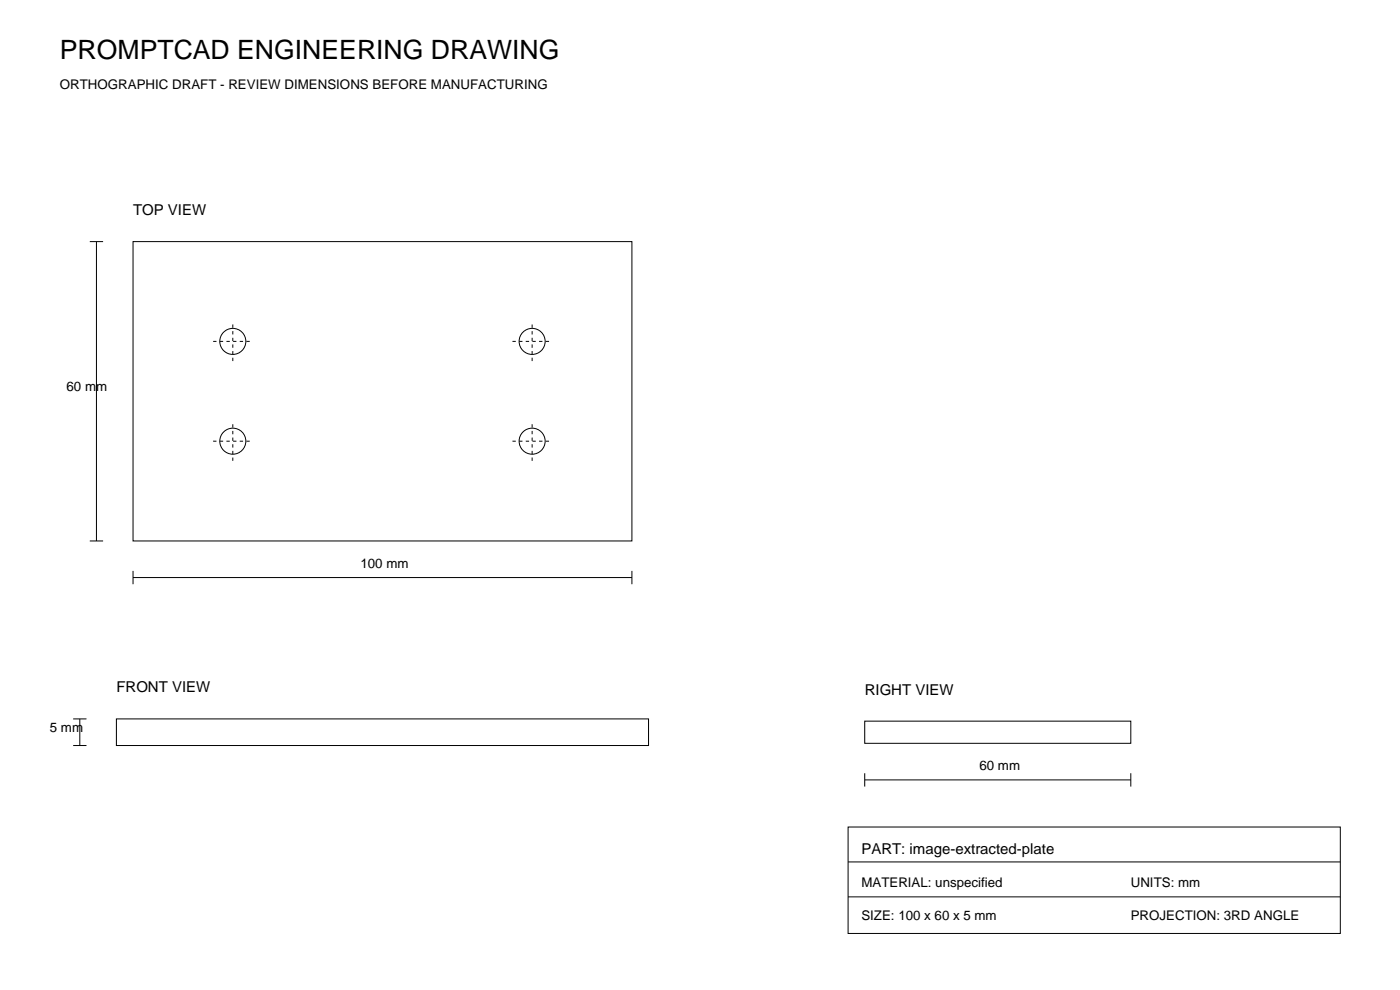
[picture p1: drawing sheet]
<svg xmlns="http://www.w3.org/2000/svg" width="297mm" height="210mm" viewBox="0 0 297 210" stroke-linecap="round" stroke-linejoin="round" font-family="sans-serif">
<defs><g id="words">
<text font-size="5.6" x="12.7" y="12.4">PROMPTCAD ENGINEERING DRAWING</text>
<g font-size="3.2">
<text x="28.2" y="45.6">TOP VIEW</text>
<text x="24.7" y="146.9">FRONT VIEW</text>
<text x="183.4" y="147.3">RIGHT VIEW</text>
<text x="182.7" y="181.1">PART: image-extracted-plate</text>
</g>
<g font-size="2.8">
<text x="12.7" y="18.8">ORTHOGRAPHIC DRAFT - REVIEW DIMENSIONS BEFORE MANUFACTURING</text>
<text x="14.1" y="83">60 mm</text>
<text x="76.5" y="120.4">100 mm</text>
<text x="10.6" y="155.3">5 mm</text>
<text x="207.8" y="163.3">60 mm</text>
<text x="182.7" y="188.1">MATERIAL: unspecified</text>
<text x="239.9" y="188.1">UNITS: mm</text>
<text x="182.7" y="195.2">SIZE: 100 x 60 x 5 mm</text>
<text x="239.9" y="195.2">PROJECTION: 3RD ANGLE</text>
</g>
</g></defs>
<g fill="none" stroke="#000" stroke-width=".21">
<path d="M19 51.3h2.9M20.5 51.3v63.5M28.2 51.3h105.9v63.5h-105.9zM19 114.8h2.9M28.2 122.5h105.9M28.2 121.1v2.8M134.1 121.1v2.8M15.5 158.1h2.8M15.5 152.5h2.8M16.9 152.5v5.6M24.7 152.5h112.9v5.6h-112.9zM183.4 153h56.5v4.7h-56.5z"/>
<path d="M179.9 175.4h104.4v22.6h-104.4zM183.4 165.4h56.5M183.4 164v2.8M239.9 164v2.8M179.9 190.2h104.4M179.9 182.8h104.4"/>
<circle cx="49.4" cy="72.4" r="2.76"/>
<circle cx="112.9" cy="72.4" r="2.76"/>
<circle cx="49.4" cy="93.6" r="2.76"/>
<circle cx="112.9" cy="93.6" r="2.76"/>
</g>
<path d="M45.2 72.4h8.4M49.4 76.6v-8.4M108.7 72.4h8.4M112.9 76.6v-8.4M45.2 93.6h8.4M49.4 97.8v-8.4M108.7 93.6h8.4M112.9 97.8v-8.4" fill="none" stroke="#000" stroke-width=".21" stroke-dasharray=".7 .7" stroke-linecap="butt"/>
<use href="#words"/>
</svg>
